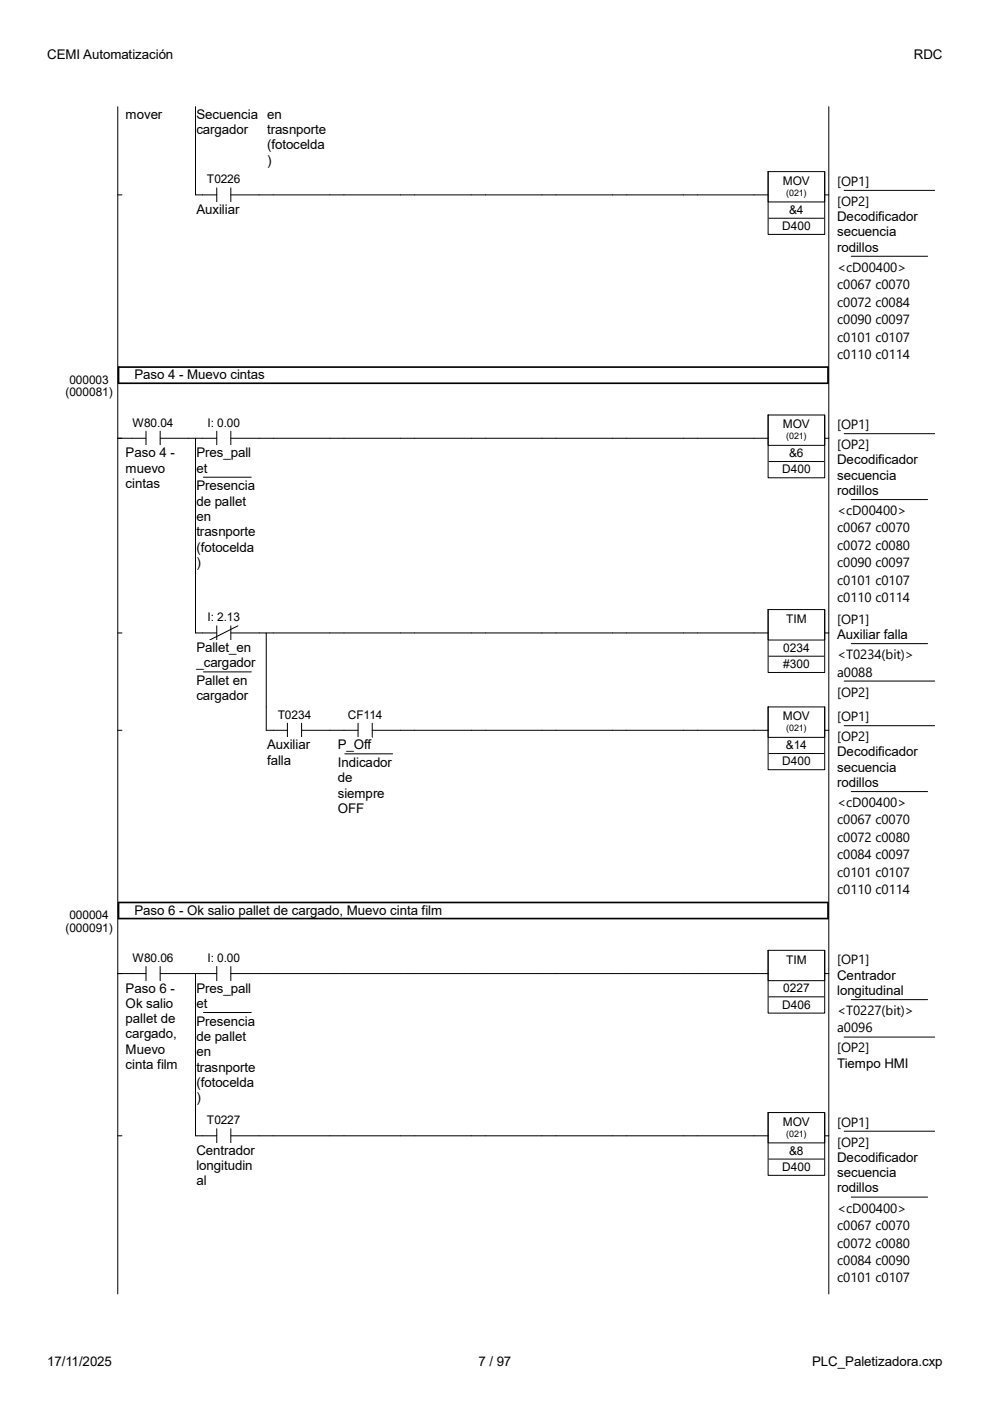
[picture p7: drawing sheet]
<svg xmlns="http://www.w3.org/2000/svg" width="210mm" height="297mm" viewBox="0 0 210 297" stroke-linecap="round" stroke-linejoin="round" font-family="sans-serif">
<defs><g id="words">
<g font-size="2.8">
<text x="10" y="12.5">CEMI Automatización</text>
<text x="193.8" y="12.5">RDC</text>
<text x="26.6" y="25.1">mover</text>
<text x="41.7" y="25.1">Secuencia</text>
<text x="41.7" y="28.4">cargador</text>
<text x="56.6" y="25.1">en</text>
<text x="56.6" y="28.4">trasnporte</text>
<text x="56.6" y="31.6">(fotocelda</text>
<text x="56.6" y="34.9">)</text>
<text x="177.6" y="39.4">[OP1]</text>
<text x="41.7" y="45.3">Auxiliar</text>
<text x="177.6" y="43.6">[OP2]</text>
<text x="177.6" y="46.8">Decodificador</text>
<text x="177.6" y="50.1">secuencia</text>
<text x="177.6" y="53.3">rodillos</text>
<text x="177.6" y="57.6">&lt;cD00400&gt;</text>
<text x="177.6" y="61.3">c0067 c0070</text>
<text x="177.6" y="65">c0072 c0084</text>
<text x="177.6" y="68.7">c0090 c0097</text>
<text x="177.6" y="72.4">c0101 c0107</text>
<text x="177.6" y="76.1">c0110 c0114</text>
<text x="28.5" y="80.5">Paso 4 - Muevo cintas</text>
<text x="177.6" y="91">[OP1]</text>
<text x="177.6" y="95.2">[OP2]</text>
<text x="26.6" y="96.9">Paso 4 -</text>
<text x="26.6" y="100.2">muevo</text>
<text x="41.7" y="96.9">Pres_pall</text>
<text x="41.7" y="100.2">et</text>
<text x="177.6" y="98.4">Decodificador</text>
<text x="177.6" y="101.7">secuencia</text>
<text x="26.6" y="103.4">cintas</text>
<text x="41.7" y="103.9">Presencia</text>
<text x="41.7" y="107.2">de pallet</text>
<text x="177.6" y="104.9">rodillos</text>
<text x="41.7" y="110.4">en</text>
<text x="41.7" y="113.7">trasnporte</text>
<text x="177.6" y="109.2">&lt;cD00400&gt;</text>
<text x="177.6" y="112.9">c0067 c0070</text>
<text x="41.7" y="116.9">(fotocelda</text>
<text x="177.6" y="116.6">c0072 c0080</text>
<text x="41.7" y="120.2">)</text>
<text x="177.6" y="120.3">c0090 c0097</text>
<text x="177.6" y="124">c0101 c0107</text>
<text x="177.6" y="127.7">c0110 c0114</text>
<text x="177.6" y="132.2">[OP1]</text>
<text x="177.6" y="135.5">Auxiliar falla</text>
<text x="41.7" y="138.2">Pallet_en</text>
<text x="41.7" y="141.5">_cargador</text>
<text x="177.6" y="139.7">&lt;T0234(bit)&gt;</text>
<text x="177.6" y="143.4">a0088</text>
<text x="41.7" y="145.2">Pallet en</text>
<text x="41.7" y="148.5">cargador</text>
<text x="177.6" y="147.7">[OP2]</text>
<text x="177.6" y="152.9">[OP1]</text>
<text x="56.6" y="158.9">Auxiliar</text>
<text x="71.6" y="158.9">P_Off</text>
<text x="177.6" y="157.1">[OP2]</text>
<text x="177.6" y="160.3">Decodificador</text>
<text x="56.6" y="162.1">falla</text>
<text x="71.6" y="162.6">Indicador</text>
<text x="71.6" y="165.9">de</text>
<text x="177.6" y="163.6">secuencia</text>
<text x="177.6" y="166.8">rodillos</text>
<text x="71.6" y="169.1">siempre</text>
<text x="71.6" y="172.4">OFF</text>
<text x="177.6" y="171.1">&lt;cD00400&gt;</text>
<text x="177.6" y="174.8">c0067 c0070</text>
<text x="177.6" y="178.5">c0072 c0080</text>
<text x="177.6" y="182.2">c0084 c0097</text>
<text x="177.6" y="185.9">c0101 c0107</text>
<text x="177.6" y="189.6">c0110 c0114</text>
<text x="28.5" y="194">Paso 6 - Ok salio pallet de cargado, Muevo cinta film</text>
<text x="177.6" y="204.5">[OP1]</text>
<text x="177.6" y="207.7">Centrador</text>
<text x="26.6" y="210.4">Paso 6 -</text>
<text x="26.6" y="213.7">Ok salio</text>
<text x="41.7" y="210.4">Pres_pall</text>
<text x="41.7" y="213.7">et</text>
<text x="177.6" y="210.9">longitudinal</text>
<text x="177.6" y="215.2">&lt;T0227(bit)&gt;</text>
<text x="26.6" y="216.9">pallet de</text>
<text x="26.6" y="220.2">cargado,</text>
<text x="41.7" y="217.5">Presencia</text>
<text x="41.7" y="220.7">de pallet</text>
<text x="177.6" y="218.9">a0096</text>
<text x="26.6" y="223.4">Muevo</text>
<text x="26.6" y="226.7">cinta film</text>
<text x="41.7" y="223.9">en</text>
<text x="41.7" y="227.2">trasnporte</text>
<text x="177.6" y="223.1">[OP2]</text>
<text x="177.6" y="226.4">Tiempo HMI</text>
<text x="41.7" y="230.4">(fotocelda</text>
<text x="41.7" y="233.7">)</text>
<text x="177.6" y="238.9">[OP1]</text>
<text x="41.7" y="244.8">Centrador</text>
<text x="177.6" y="243.1">[OP2]</text>
<text x="41.7" y="248.1">longitudin</text>
<text x="41.7" y="251.3">al</text>
<text x="177.6" y="246.3">Decodificador</text>
<text x="177.6" y="249.6">secuencia</text>
<text x="177.6" y="252.8">rodillos</text>
<text x="177.6" y="257.1">&lt;cD00400&gt;</text>
<text x="177.6" y="260.8">c0067 c0070</text>
<text x="177.6" y="264.5">c0072 c0080</text>
<text x="177.6" y="268.2">c0084 c0090</text>
<text x="177.6" y="271.9">c0101 c0107</text>
<text x="10" y="289.5">17/11/2025</text>
<text x="101.5" y="289.5">7 / 97</text>
<text x="172.3" y="289.5">PLC_Paletizadora.cxp</text>
</g>
<g font-size="2.5">
<text x="43.9" y="38.9">T0226</text>
<text x="166.1" y="39.2">MOV</text>
<text x="167.4" y="45.3">&amp;4</text>
<text x="165.9" y="48.8">D400</text>
<text x="13.9" y="84">(000081)</text>
<text x="14.7" y="81.4">000003</text>
<text x="28.1" y="90.5">W80.04</text>
<text x="44" y="90.5">I: 0.00</text>
<text x="166.1" y="90.8">MOV</text>
<text x="165.9" y="100.4">D400</text>
<text x="167.4" y="96.9">&amp;6</text>
<text x="44" y="131.8">I: 2.13</text>
<text x="166.8" y="132.1">TIM</text>
<text x="166.1" y="138.2">0234</text>
<text x="166.1" y="141.6">#300</text>
<text x="58.9" y="152.4">T0234</text>
<text x="73.8" y="152.4">CF114</text>
<text x="166.1" y="152.8">MOV</text>
<text x="166.7" y="158.8">&amp;14</text>
<text x="165.9" y="162.3">D400</text>
<text x="13.9" y="197.5">(000091)</text>
<text x="14.7" y="194.9">000004</text>
<text x="28.1" y="204">W80.06</text>
<text x="44" y="204">I: 0.00</text>
<text x="166.8" y="204.3">TIM</text>
<text x="165.9" y="213.9">D406</text>
<text x="166.1" y="210.4">0227</text>
<text x="43.9" y="238.4">T0227</text>
<text x="166.1" y="238.7">MOV</text>
<text x="167.4" y="244.8">&amp;8</text>
<text x="165.9" y="248.3">D400</text>
</g>
<g font-size="1.9">
<text x="166.8" y="41.5">(021)</text>
<text x="166.8" y="93.1">(021)</text>
<text x="166.8" y="155">(021)</text>
<text x="166.8" y="241">(021)</text>
</g>
</g></defs>
<path d="M25 22.6v251.7M175.8 22.6v251.7" fill="none" stroke="#000" stroke-width=".21"/>
<g fill="#fff">
<path d="M26.6 22.6h7.9v3.2h-7.9z"/>
<path d="M41.7 22.6h12.9v3.2h-12.9z"/>
<path d="M41.7 25.9h11v3.1h-11z"/>
<path d="M56.6 22.6h4v3.2h-4z"/>
<path d="M56.6 25.9h12.6v3.1h-12.6z"/>
<path d="M56.6 29.1h12.3v3.2h-12.3z"/>
<path d="M56.6 32.4h1v3.1h-1z"/>
</g>
<path d="M41.5 22.6v13.8" fill="none" stroke="#000" stroke-width=".21"/>
<path d="M43.9 36.7h7.1v2.8h-7.1z" fill="#fff"/>
<path d="M46 39.8v3M49 39.8v3M43 41.3h3M49 41.3h6" fill="none" stroke="#000" stroke-width=".21"/>
<path d="M41.7 42.8h9.2v3.2h-9.2z" fill="#fff"/>
<path d="M162.9 36.4h12v6.4h-12zM58 41.3h12M73 41.3h11.9M87.9 41.3h12M103 41.3h11.9M117.9 41.3h12M132.9 41.3h12M147.9 41.3h12" fill="none" stroke="#000" stroke-width=".21"/>
<g fill="#fff">
<path d="M166.1 37h5.7v2.8h-5.7z"/>
<path d="M166.8 39.8h4.3v2.2h-4.3z"/>
<path d="M167.4 43.1h3.1v2.8h-3.1z"/>
</g>
<path d="M163.1 46.3h11.6" fill="none" stroke="#000" stroke-width=".21"/>
<g fill="#fff">
<path d="M165.9 46.5h6.1v2.8h-6.1z"/>
<path d="M177.6 36.4h6.8v3.7h-6.8z"/>
</g>
<path d="M179 40.4h19.2" fill="none" stroke="#000" stroke-width=".21"/>
<g fill="#fff">
<path d="M177.6 40.6h6.8v3.7h-6.8z"/>
<path d="M177.6 44.3h17.9v3.2h-17.9z"/>
<path d="M177.6 47.6h13.4v3.1h-13.4z"/>
<path d="M177.6 50.8h8.9v3.2h-8.9z"/>
</g>
<path d="M180.6 54.3h16.1" fill="none" stroke="#000" stroke-width=".21"/>
<g fill="#fff">
<path d="M177.6 54.6h14.7v3.7h-14.7z"/>
<path d="M177.6 58.3h15.5v3.7h-15.5z"/>
<path d="M177.6 62h15.5v3.7h-15.5z"/>
<path d="M177.6 65.7h15.5v3.7h-15.5z"/>
<path d="M177.6 69.4h15.5v3.7h-15.5z"/>
<path d="M177.6 73.1h16.2v3.7h-16.2z"/>
</g>
<path d="M41.5 36.4v4.9h1.5M162.9 36.4v13.3h12v-13.3M25 41.3h.9M55 41.3h3M70 41.3h3M84.9 41.3h3M99.9 41.3h3.1M114.9 41.3h3M129.9 41.3h3M144.9 41.3h3M159.9 41.3h3M174.9 41.3h.9" fill="none" stroke="#000" stroke-width=".21"/>
<g fill="#fff">
<path d="M14.7 79.2h8.4v2.8h-8.4z"/>
<path d="M13.9 81.7h10v2.9h-10z"/>
<path d="M28.5 77.9h27.7v3.2h-27.7z"/>
</g>
<path d="M25.1 77.8h150.5v3.5h-150.5z" fill="none" stroke="#000" stroke-width=".35"/>
<path d="M28.1 88.2h8.7v2.9h-8.7z" fill="#fff"/>
<path d="M28 92.9h3M31 91.4v3M34 92.9h6M34 91.4v3" fill="none" stroke="#000" stroke-width=".21"/>
<g fill="#fff">
<path d="M26.6 94.4h11.3v3.2h-11.3z"/>
<path d="M26.6 97.7h9.3v3.1h-9.3z"/>
<path d="M26.6 100.9h7.4v3.2h-7.4z"/>
<path d="M44 88.2h7v2.9h-7z"/>
</g>
<path d="M43 92.9h3M46 91.4v3M49 92.9h6M49 91.4v3" fill="none" stroke="#000" stroke-width=".21"/>
<g fill="#fff">
<path d="M41.7 94.4h11.6v3.2h-11.6z"/>
<path d="M41.7 97.7h2.3v3.1h-2.3z"/>
</g>
<path d="M43.1 101.2h10.2" fill="none" stroke="#000" stroke-width=".21"/>
<g fill="#fff">
<path d="M41.7 101.4h12.4v3.2h-12.4z"/>
<path d="M41.7 104.7h11.3v3.1h-11.3z"/>
<path d="M41.7 107.9h3.9v3.2h-3.9z"/>
<path d="M41.7 111.2h12.6v3.1h-12.6z"/>
<path d="M41.7 114.4h12.3v3.2h-12.3z"/>
<path d="M41.7 117.7h.9v3.1h-.9z"/>
</g>
<path d="M58 92.9h12M73 92.9h11.9M87.9 92.9h12M103 92.9h11.9M117.9 92.9h12M132.9 92.9h12M147.9 92.9h12M162.9 88h12v6.4h-12z" fill="none" stroke="#000" stroke-width=".21"/>
<g fill="#fff">
<path d="M166.1 88.6h5.7v2.8h-5.7z"/>
<path d="M166.8 91.4h4.3v2.1h-4.3z"/>
<path d="M167.4 94.7h3.1v2.8h-3.1z"/>
</g>
<path d="M163.1 97.9h11.6" fill="none" stroke="#000" stroke-width=".21"/>
<g fill="#fff">
<path d="M165.9 98.1h6.1v2.8h-6.1z"/>
<path d="M177.6 88h6.8v3.7h-6.8z"/>
</g>
<path d="M179 91.9h19.2" fill="none" stroke="#000" stroke-width=".21"/>
<g fill="#fff">
<path d="M177.6 92.2h6.8v3.7h-6.8z"/>
<path d="M177.6 95.9h17.9v3.2h-17.9z"/>
<path d="M177.6 99.2h13.4v3.1h-13.4z"/>
<path d="M177.6 102.4h8.9v3.2h-8.9z"/>
</g>
<path d="M180.6 105.9h16.1" fill="none" stroke="#000" stroke-width=".21"/>
<g fill="#fff">
<path d="M177.6 106.2h14.7v3.7h-14.7z"/>
<path d="M177.6 109.9h15.5v3.7h-15.5z"/>
<path d="M177.6 113.6h15.5v3.7h-15.5z"/>
<path d="M177.6 117.3h15.5v3.7h-15.5z"/>
<path d="M177.6 121h15.5v3.7h-15.5z"/>
<path d="M177.6 124.7h16.2v3.7h-16.2z"/>
</g>
<g fill="none" stroke="#000" stroke-width=".21">
<path d="M25.9 92.9h-.9h3M40 92.9h1.5v36.3M41.5 92.9h1.5M55 92.9h3M70 92.9h3M84.9 92.9h3M99.9 92.9h3.1M114.9 92.9h3M129.9 92.9h3M144.9 92.9h3M159.9 92.9h3M162.9 88v13.3h12v-13.3"/>
<path d="M174.9 92.9h.9"/>
</g>
<path d="M44 129.5h7v2.8h-7z" fill="#fff"/>
<path d="M43 134.2h3M46 132.7v3M49 134.2h6M49 132.7v3M50.5 132.7l-6 3" fill="none" stroke="#000" stroke-width=".21"/>
<g fill="#fff">
<path d="M41.7 135.7h11.6v3.2h-11.6z"/>
<path d="M41.7 138.9h12.6v3.2h-12.6z"/>
</g>
<path d="M43.1 142.5h10.2" fill="none" stroke="#000" stroke-width=".21"/>
<g fill="#fff">
<path d="M41.7 142.7h11.6v3.2h-11.6z"/>
<path d="M41.7 146h11v3.1h-11z"/>
</g>
<path d="M58 134.2h12M73 134.2h11.9M87.9 134.2h12M103 134.2h11.9M117.9 134.2h12M132.9 134.2h12M147.9 134.2h12M162.9 129.2h12v6.5h-12z" fill="none" stroke="#000" stroke-width=".21"/>
<g fill="#fff">
<path d="M166.8 129.9h4.3v2.8h-4.3z"/>
<path d="M166.1 136h5.6v2.8h-5.6z"/>
</g>
<path d="M163.1 139.1h11.6" fill="none" stroke="#000" stroke-width=".21"/>
<g fill="#fff">
<path d="M166.1 139.4h5.6v2.8h-5.6z"/>
<path d="M177.6 129.2h6.8v3.7h-6.8z"/>
<path d="M177.6 132.9h15v3.2h-15z"/>
</g>
<path d="M180.6 136.5h16.1" fill="none" stroke="#000" stroke-width=".21"/>
<g fill="#fff">
<path d="M177.6 136.7h16.3v3.7h-16.3z"/>
<path d="M177.6 140.4h8.2v3.7h-8.2z"/>
</g>
<path d="M179 144.4h19.2" fill="none" stroke="#000" stroke-width=".21"/>
<path d="M177.6 144.7h6.8v3.7h-6.8z" fill="#fff"/>
<g fill="none" stroke="#000" stroke-width=".21">
<path d="M25 134.2h.9M41.5 129.2v5h1.5M55 134.2h1.5v15.7M56.5 134.2h1.5M70 134.2h3M84.9 134.2h3M99.9 134.2h3.1M114.9 134.2h3M129.9 134.2h3M144.9 134.2h3M159.9 134.2h3M162.9 129.2v13.4h12v-13.4"/>
<path d="M174.9 134.2h.9"/>
</g>
<path d="M58.9 150.2h7.1v2.8h-7.1z" fill="#fff"/>
<path d="M58 154.8h3M61 153.3v3M64 154.8h6M64 153.3v3" fill="none" stroke="#000" stroke-width=".21"/>
<g fill="#fff">
<path d="M56.6 156.3h10v3.2h-10z"/>
<path d="M56.6 159.6h5.2v3.1h-5.2z"/>
<path d="M73.8 150.2h7.4v2.8h-7.4z"/>
</g>
<path d="M73 154.8h2.9M75.9 153.3v3M79 154.8h5.9M79 153.3v3" fill="none" stroke="#000" stroke-width=".21"/>
<path d="M71.6 156.3h7.3v3.2h-7.3z" fill="#fff"/>
<path d="M73.1 159.8h10.2" fill="none" stroke="#000" stroke-width=".21"/>
<g fill="#fff">
<path d="M71.6 160.1h12.3v3.2h-12.3z"/>
<path d="M71.6 163.3h3.9v3.2h-3.9z"/>
<path d="M71.6 166.6h10.8v3.1h-10.8z"/>
<path d="M71.6 169.8h5.7v3.2h-5.7z"/>
</g>
<path d="M87.9 154.8h12M103 154.8h11.9M117.9 154.8h12M132.9 154.8h12M147.9 154.8h12M162.9 149.9h12v6.4h-12z" fill="none" stroke="#000" stroke-width=".21"/>
<g fill="#fff">
<path d="M166.1 150.5h5.7v2.8h-5.7z"/>
<path d="M166.8 153.3h4.3v2.1h-4.3z"/>
<path d="M166.7 156.6h4.5v2.8h-4.5z"/>
</g>
<path d="M163.1 159.8h11.6" fill="none" stroke="#000" stroke-width=".21"/>
<g fill="#fff">
<path d="M165.9 160h6.1v2.9h-6.1z"/>
<path d="M177.6 149.9h6.8v3.7h-6.8z"/>
</g>
<path d="M179 153.9h19.2" fill="none" stroke="#000" stroke-width=".21"/>
<g fill="#fff">
<path d="M177.6 154.1h6.8v3.7h-6.8z"/>
<path d="M177.6 157.8h17.9v3.2h-17.9z"/>
<path d="M177.6 161.1h13.4v3.1h-13.4z"/>
<path d="M177.6 164.3h8.9v3.2h-8.9z"/>
</g>
<path d="M180.6 167.8h16.1" fill="none" stroke="#000" stroke-width=".21"/>
<g fill="#fff">
<path d="M177.6 168.1h14.7v3.7h-14.7z"/>
<path d="M177.6 171.8h15.5v3.7h-15.5z"/>
<path d="M177.6 175.5h15.5v3.7h-15.5z"/>
<path d="M177.6 179.2h15.5v3.7h-15.5z"/>
<path d="M177.6 182.9h15.5v3.7h-15.5z"/>
<path d="M177.6 186.6h16.2v3.7h-16.2z"/>
</g>
<path d="M25 154.8h.9M56.5 149.9v4.9h1.5M70 154.8h3M84.9 154.8h3M99.9 154.8h3.1M114.9 154.8h3M129.9 154.8h3M144.9 154.8h3M159.9 154.8h3M162.9 149.9v13.3h12v-13.3M174.9 154.8h.9" fill="none" stroke="#000" stroke-width=".21"/>
<g fill="#fff">
<path d="M14.7 192.7h8.4v2.8h-8.4z"/>
<path d="M13.9 195.3h10v2.8h-10z"/>
<path d="M28.5 191.4h65.3v3.2h-65.3z"/>
</g>
<path d="M25.1 191.3h150.5v3.5h-150.5z" fill="none" stroke="#000" stroke-width=".35"/>
<path d="M28.1 201.7h8.7v2.9h-8.7z" fill="#fff"/>
<path d="M28 206.4h3M31 204.9v3M34 206.4h6M34 204.9v3" fill="none" stroke="#000" stroke-width=".21"/>
<g fill="#fff">
<path d="M26.6 207.9h11.3v3.2h-11.3z"/>
<path d="M26.6 211.2h11v3.1h-11z"/>
<path d="M26.6 214.4h11.4v3.2h-11.4z"/>
<path d="M26.6 217.7h11.7v3.1h-11.7z"/>
<path d="M26.6 220.9h9.3v3.1h-9.3z"/>
<path d="M26.6 224.2h11.1v3.1h-11.1z"/>
<path d="M44 201.7h7v2.9h-7z"/>
</g>
<path d="M43 206.4h3M46 204.9v3M49 206.4h6M49 204.9v3" fill="none" stroke="#000" stroke-width=".21"/>
<g fill="#fff">
<path d="M41.7 207.9h11.6v3.2h-11.6z"/>
<path d="M41.7 211.2h2.3v3.1h-2.3z"/>
</g>
<path d="M43.1 214.7h10.2" fill="none" stroke="#000" stroke-width=".21"/>
<g fill="#fff">
<path d="M41.7 214.9h12.4v3.2h-12.4z"/>
<path d="M41.7 218.2h11.3v3.1h-11.3z"/>
<path d="M41.7 221.4h3.9v3.2h-3.9z"/>
<path d="M41.7 224.7h12.6v3.1h-12.6z"/>
<path d="M41.7 227.9h12.3v3.2h-12.3z"/>
<path d="M41.7 231.2h.9v3.1h-.9z"/>
</g>
<path d="M58 206.4h12M73 206.4h11.9M87.9 206.4h12M103 206.4h11.9M117.9 206.4h12M132.9 206.4h12M147.9 206.4h12M162.9 201.5h12v6.4h-12z" fill="none" stroke="#000" stroke-width=".21"/>
<g fill="#fff">
<path d="M166.8 202.1h4.3v2.8h-4.3z"/>
<path d="M166.1 208.2h5.6v2.8h-5.6z"/>
</g>
<path d="M163.1 211.3h11.6" fill="none" stroke="#000" stroke-width=".21"/>
<g fill="#fff">
<path d="M165.9 211.6h6.1v2.8h-6.1z"/>
<path d="M177.6 201.5h6.8v3.7h-6.8z"/>
<path d="M177.6 205.2h13.2v3.1h-13.2z"/>
<path d="M177.6 208.4h14.1v3.2h-14.1z"/>
</g>
<path d="M180.6 211.9h16.1" fill="none" stroke="#000" stroke-width=".21"/>
<g fill="#fff">
<path d="M177.6 212.2h16.3v3.7h-16.3z"/>
<path d="M177.6 215.9h8.2v3.7h-8.2z"/>
</g>
<path d="M179 219.9h19.2" fill="none" stroke="#000" stroke-width=".21"/>
<g fill="#fff">
<path d="M177.6 220.1h6.8v3.7h-6.8z"/>
<path d="M177.6 223.8h15.1v3.2h-15.1z"/>
</g>
<g fill="none" stroke="#000" stroke-width=".21">
<path d="M25.9 206.4h-.9h3M40 206.4h1.5v29.5M41.5 206.4h1.5M55 206.4h3M70 206.4h3M84.9 206.4h3M99.9 206.4h3.1M114.9 206.4h3M129.9 206.4h3M144.9 206.4h3M159.9 206.4h3M162.9 201.5v13.3h12v-13.3"/>
<path d="M174.9 206.4h.9"/>
</g>
<path d="M43.9 236.1h7.1v2.9h-7.1z" fill="#fff"/>
<path d="M46 239.3v3M49 239.3v3M43 240.8h3M49 240.8h6" fill="none" stroke="#000" stroke-width=".21"/>
<g fill="#fff">
<path d="M41.7 242.3h12.5v3.2h-12.5z"/>
<path d="M41.7 245.6h11.9v3.1h-11.9z"/>
<path d="M41.7 248.8h2.2v3.1h-2.2z"/>
</g>
<path d="M162.9 235.9h12v6.4h-12zM58 240.8h12M73 240.8h11.9M87.9 240.8h12M103 240.8h11.9M117.9 240.8h12M132.9 240.8h12M147.9 240.8h12" fill="none" stroke="#000" stroke-width=".21"/>
<g fill="#fff">
<path d="M166.1 236.5h5.7v2.8h-5.7z"/>
<path d="M166.8 239.3h4.3v2.1h-4.3z"/>
<path d="M167.4 242.6h3.1v2.8h-3.1z"/>
</g>
<path d="M163.1 245.7h11.6" fill="none" stroke="#000" stroke-width=".21"/>
<g fill="#fff">
<path d="M165.9 246h6.1v2.8h-6.1z"/>
<path d="M177.6 235.9h6.8v3.7h-6.8z"/>
</g>
<path d="M179 239.8h19.2" fill="none" stroke="#000" stroke-width=".21"/>
<g fill="#fff">
<path d="M177.6 240.1h6.8v3.7h-6.8z"/>
<path d="M177.6 243.8h17.9v3.2h-17.9z"/>
<path d="M177.6 247.1h13.4v3.1h-13.4z"/>
<path d="M177.6 250.3h8.9v3.1h-8.9z"/>
</g>
<path d="M180.6 253.8h16.1" fill="none" stroke="#000" stroke-width=".21"/>
<g fill="#fff">
<path d="M177.6 254.1h14.7v3.7h-14.7z"/>
<path d="M177.6 257.8h15.5v3.7h-15.5z"/>
<path d="M177.6 261.5h15.5v3.7h-15.5z"/>
<path d="M177.6 265.2h15.5v3.7h-15.5z"/>
<path d="M177.6 268.9h16.2v3.7h-16.2z"/>
</g>
<path d="M41.5 235.9v4.9h1.5M162.9 235.9v13.3h12v-13.3M25 240.8h.9M55 240.8h3M70 240.8h3M84.9 240.8h3M99.9 240.8h3.1M114.9 240.8h3M129.9 240.8h3M144.9 240.8h3M159.9 240.8h3M174.9 240.8h.9" fill="none" stroke="#000" stroke-width=".21"/>
<use href="#words"/>
</svg>
